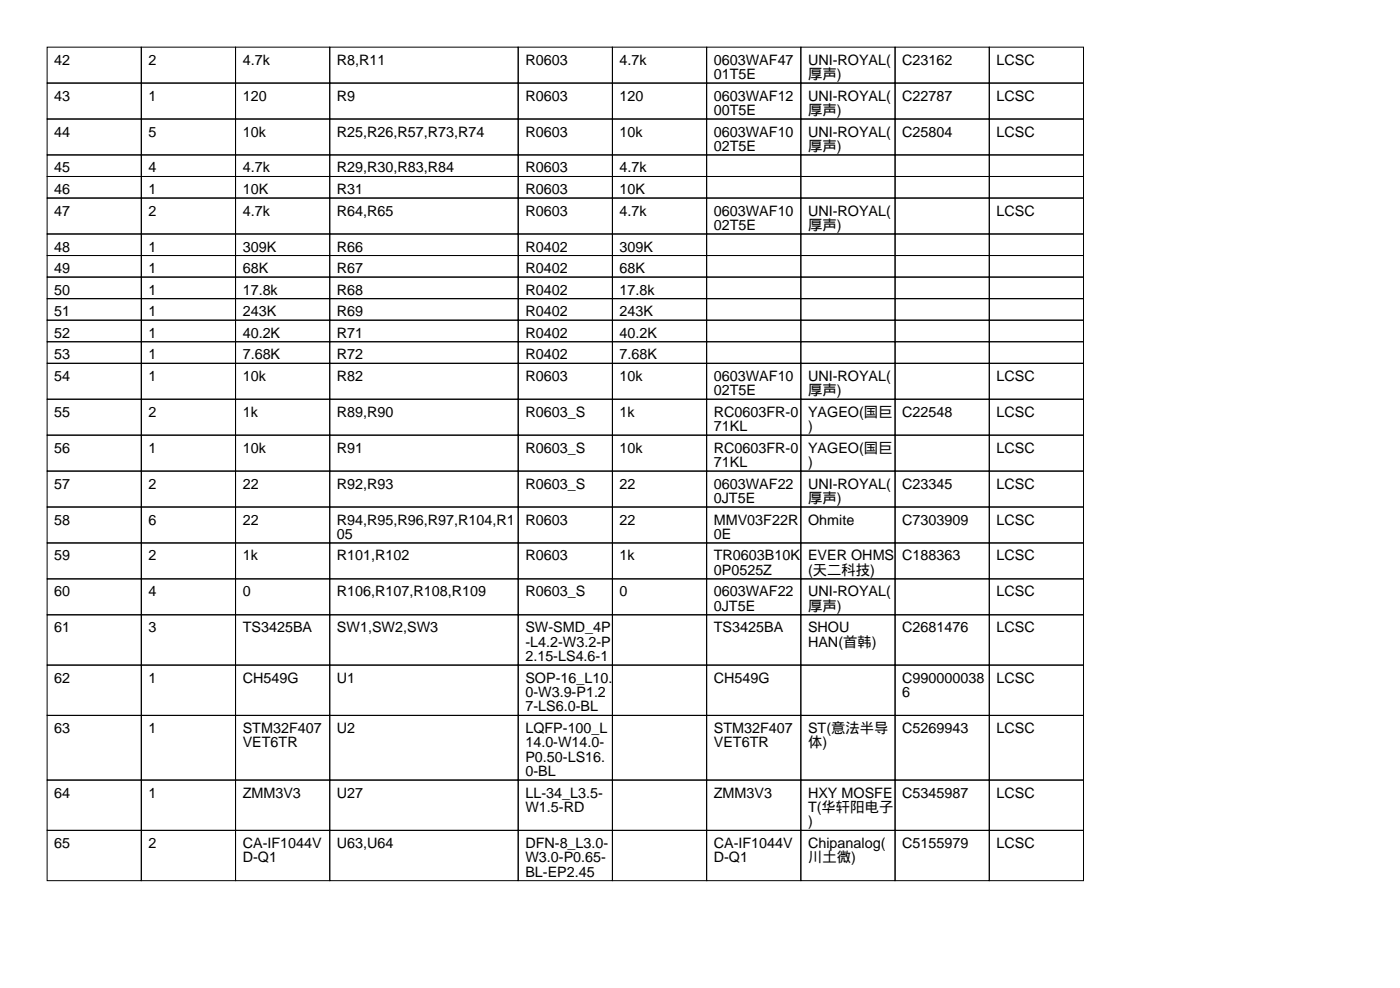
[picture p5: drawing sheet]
<svg xmlns="http://www.w3.org/2000/svg" width="297mm" height="210mm" viewBox="0 0 297 210" stroke-linecap="round" stroke-linejoin="round" font-family="sans-serif">
<defs><g id="words">
<g font-size="3">
<text x="11.5" y="13.7">42</text>
<text x="31.5" y="13.7">2</text>
<text x="51.5" y="13.7">4.7k</text>
<text x="71.5" y="13.7">R8,R11</text>
<text x="111.5" y="13.7">R0603</text>
<text x="131.5" y="13.7">4.7k</text>
<text x="151.5" y="13.7">0603WAF47</text>
<text x="151.5" y="16.8">01T5E</text>
<text x="171.5" y="13.7">UNI-ROYAL(</text>
<text x="171.5" y="16.8">厚声)</text>
<text x="191.5" y="13.7">C23162</text>
<text x="211.5" y="13.7">LCSC</text>
<text x="11.5" y="21.3">43</text>
<text x="31.5" y="21.3">1</text>
<text x="51.5" y="21.3">120</text>
<text x="71.5" y="21.3">R9</text>
<text x="111.5" y="21.3">R0603</text>
<text x="131.5" y="21.3">120</text>
<text x="151.5" y="21.3">0603WAF12</text>
<text x="171.5" y="21.3">UNI-ROYAL(</text>
<text x="191.5" y="21.3">C22787</text>
<text x="211.5" y="21.3">LCSC</text>
<text x="11.5" y="29">44</text>
<text x="31.5" y="29">5</text>
<text x="51.5" y="29">10k</text>
<text x="71.5" y="29">R25,R26,R57,R73,R74</text>
<text x="111.5" y="29">R0603</text>
<text x="131.5" y="29">10k</text>
<text x="151.5" y="24.4">00T5E</text>
<text x="151.5" y="29">0603WAF10</text>
<text x="171.5" y="24.4">厚声)</text>
<text x="171.5" y="29">UNI-ROYAL(</text>
<text x="191.5" y="29">C25804</text>
<text x="211.5" y="29">LCSC</text>
<text x="151.5" y="32">02T5E</text>
<text x="171.5" y="32">厚声)</text>
<text x="11.5" y="36.6">45</text>
<text x="11.5" y="41.2">46</text>
<text x="31.5" y="36.6">4</text>
<text x="31.5" y="41.2">1</text>
<text x="51.5" y="36.6">4.7k</text>
<text x="51.5" y="41.2">10K</text>
<text x="71.5" y="36.6">R29,R30,R83,R84</text>
<text x="71.5" y="41.2">R31</text>
<text x="111.5" y="36.6">R0603</text>
<text x="111.5" y="41.2">R0603</text>
<text x="131.5" y="36.6">4.7k</text>
<text x="131.5" y="41.2">10K</text>
<text x="11.5" y="45.7">47</text>
<text x="31.5" y="45.7">2</text>
<text x="51.5" y="45.7">4.7k</text>
<text x="71.5" y="45.7">R64,R65</text>
<text x="111.5" y="45.7">R0603</text>
<text x="131.5" y="45.7">4.7k</text>
<text x="151.5" y="45.7">0603WAF10</text>
<text x="171.5" y="45.7">UNI-ROYAL(</text>
<text x="211.5" y="45.7">LCSC</text>
<text x="11.5" y="53.3">48</text>
<text x="31.5" y="53.3">1</text>
<text x="51.5" y="53.3">309K</text>
<text x="71.5" y="53.3">R66</text>
<text x="111.5" y="53.3">R0402</text>
<text x="131.5" y="53.3">309K</text>
<text x="151.5" y="48.8">02T5E</text>
<text x="171.5" y="48.8">厚声)</text>
<text x="11.5" y="57.9">49</text>
<text x="31.5" y="57.9">1</text>
<text x="51.5" y="57.9">68K</text>
<text x="71.5" y="57.9">R67</text>
<text x="111.5" y="57.9">R0402</text>
<text x="131.5" y="57.9">68K</text>
<text x="11.5" y="62.5">50</text>
<text x="31.5" y="62.5">1</text>
<text x="51.5" y="62.5">17.8k</text>
<text x="71.5" y="62.5">R68</text>
<text x="111.5" y="62.5">R0402</text>
<text x="131.5" y="62.5">17.8k</text>
<text x="11.5" y="67.1">51</text>
<text x="11.5" y="71.6">52</text>
<text x="31.5" y="67.1">1</text>
<text x="31.5" y="71.6">1</text>
<text x="51.5" y="67.1">243K</text>
<text x="51.5" y="71.6">40.2K</text>
<text x="71.5" y="67.1">R69</text>
<text x="71.5" y="71.6">R71</text>
<text x="111.5" y="67.1">R0402</text>
<text x="111.5" y="71.6">R0402</text>
<text x="131.5" y="67.1">243K</text>
<text x="131.5" y="71.6">40.2K</text>
<text x="11.5" y="76.2">53</text>
<text x="31.5" y="76.2">1</text>
<text x="51.5" y="76.2">7.68K</text>
<text x="71.5" y="76.2">R72</text>
<text x="111.5" y="76.2">R0402</text>
<text x="131.5" y="76.2">7.68K</text>
<text x="11.5" y="80.8">54</text>
<text x="31.5" y="80.8">1</text>
<text x="51.5" y="80.8">10k</text>
<text x="71.5" y="80.8">R82</text>
<text x="111.5" y="80.8">R0603</text>
<text x="131.5" y="80.8">10k</text>
<text x="151.5" y="80.8">0603WAF10</text>
<text x="151.5" y="83.8">02T5E</text>
<text x="171.5" y="80.8">UNI-ROYAL(</text>
<text x="171.5" y="83.8">厚声)</text>
<text x="211.5" y="80.8">LCSC</text>
<text x="11.5" y="88.4">55</text>
<text x="31.5" y="88.4">2</text>
<text x="51.5" y="88.4">1k</text>
<text x="71.5" y="88.4">R89,R90</text>
<text x="111.5" y="88.4">R0603_S</text>
<text x="131.5" y="88.4">1k</text>
<text x="151.5" y="88.4">RC0603FR-0</text>
<text x="171.5" y="88.4">YAGEO(国巨</text>
<text x="191.5" y="88.4">C22548</text>
<text x="211.5" y="88.4">LCSC</text>
<text x="151.5" y="91.4">71KL</text>
<text x="171.5" y="91.4">)</text>
<text x="11.5" y="96">56</text>
<text x="31.5" y="96">1</text>
<text x="51.5" y="96">10k</text>
<text x="71.5" y="96">R91</text>
<text x="111.5" y="96">R0603_S</text>
<text x="131.5" y="96">10k</text>
<text x="151.5" y="96">RC0603FR-0</text>
<text x="151.5" y="99.1">71KL</text>
<text x="171.5" y="96">YAGEO(国巨</text>
<text x="171.5" y="99.1">)</text>
<text x="211.5" y="96">LCSC</text>
<text x="11.5" y="103.6">57</text>
<text x="31.5" y="103.6">2</text>
<text x="51.5" y="103.6">22</text>
<text x="71.5" y="103.6">R92,R93</text>
<text x="111.5" y="103.6">R0603_S</text>
<text x="131.5" y="103.6">22</text>
<text x="151.5" y="103.6">0603WAF22</text>
<text x="151.5" y="106.7">0JT5E</text>
<text x="171.5" y="103.6">UNI-ROYAL(</text>
<text x="171.5" y="106.7">厚声)</text>
<text x="191.5" y="103.6">C23345</text>
<text x="211.5" y="103.6">LCSC</text>
<text x="11.5" y="111.3">58</text>
<text x="31.5" y="111.3">6</text>
<text x="51.5" y="111.3">22</text>
<text x="71.5" y="111.3">R94,R95,R96,R97,R104,R1</text>
<text x="111.5" y="111.3">R0603</text>
<text x="131.5" y="111.3">22</text>
<text x="151.5" y="111.3">MMV03F22R</text>
<text x="171.5" y="111.3">Ohmite</text>
<text x="191.5" y="111.3">C7303909</text>
<text x="211.5" y="111.3">LCSC</text>
<text x="11.5" y="118.9">59</text>
<text x="31.5" y="118.9">2</text>
<text x="51.5" y="118.9">1k</text>
<text x="71.5" y="114.3">05</text>
<text x="71.5" y="118.9">R101,R102</text>
<text x="111.5" y="118.9">R0603</text>
<text x="131.5" y="118.9">1k</text>
<text x="151.5" y="114.3">0E</text>
<text x="151.5" y="118.9">TR0603B10K</text>
<text x="171.5" y="118.9">EVER OHMS</text>
<text x="191.5" y="118.9">C188363</text>
<text x="211.5" y="118.9">LCSC</text>
<text x="151.5" y="121.9">0P0525Z</text>
<text x="171.5" y="121.9">(天二科技)</text>
<text x="11.5" y="126.5">60</text>
<text x="31.5" y="126.5">4</text>
<text x="51.5" y="126.5">0</text>
<text x="71.5" y="126.5">R106,R107,R108,R109</text>
<text x="111.5" y="126.5">R0603_S</text>
<text x="131.5" y="126.5">0</text>
<text x="151.5" y="126.5">0603WAF22</text>
<text x="151.5" y="129.5">0JT5E</text>
<text x="171.5" y="126.5">UNI-ROYAL(</text>
<text x="171.5" y="129.5">厚声)</text>
<text x="211.5" y="126.5">LCSC</text>
<text x="11.5" y="134.1">61</text>
<text x="31.5" y="134.1">3</text>
<text x="51.5" y="134.1">TS3425BA</text>
<text x="71.5" y="134.1">SW1,SW2,SW3</text>
<text x="111.5" y="134.1">SW-SMD_4P</text>
<text x="111.5" y="137.2">-L4.2-W3.2-P</text>
<text x="151.5" y="134.1">TS3425BA</text>
<text x="171.5" y="134.1">SHOU</text>
<text x="171.5" y="137.2">HAN(首韩)</text>
<text x="191.5" y="134.1">C2681476</text>
<text x="211.5" y="134.1">LCSC</text>
<text x="111.5" y="140.2">2.15-LS4.6-1</text>
<text x="11.5" y="144.8">62</text>
<text x="31.5" y="144.8">1</text>
<text x="51.5" y="144.8">CH549G</text>
<text x="71.5" y="144.8">U1</text>
<text x="111.5" y="144.8">SOP-16_L10.</text>
<text x="111.5" y="147.8">0-W3.9-P1.2</text>
<text x="151.5" y="144.8">CH549G</text>
<text x="191.5" y="144.8">C990000038</text>
<text x="191.5" y="147.8">6</text>
<text x="211.5" y="144.8">LCSC</text>
<text x="11.5" y="155.5">63</text>
<text x="31.5" y="155.5">1</text>
<text x="51.5" y="155.5">STM32F407</text>
<text x="71.5" y="155.5">U2</text>
<text x="111.5" y="150.9">7-LS6.0-BL</text>
<text x="111.5" y="155.5">LQFP-100_L</text>
<text x="151.5" y="155.5">STM32F407</text>
<text x="171.5" y="155.5">ST(意法半导</text>
<text x="191.5" y="155.5">C5269943</text>
<text x="211.5" y="155.5">LCSC</text>
<text x="51.5" y="158.5">VET6TR</text>
<text x="111.5" y="158.5">14.0-W14.0-</text>
<text x="111.5" y="161.5">P0.50-LS16.</text>
<text x="151.5" y="158.5">VET6TR</text>
<text x="171.5" y="158.5">体)</text>
<text x="111.5" y="164.6">0-BL</text>
<text x="11.5" y="169.2">64</text>
<text x="31.5" y="169.2">1</text>
<text x="51.5" y="169.2">ZMM3V3</text>
<text x="71.5" y="169.2">U27</text>
<text x="111.5" y="169.2">LL-34_L3.5-</text>
<text x="111.5" y="172.2">W1.5-RD</text>
<text x="151.5" y="169.2">ZMM3V3</text>
<text x="171.5" y="169.2">HXY MOSFE</text>
<text x="171.5" y="172.2">T(华轩阳电子</text>
<text x="191.5" y="169.2">C5345987</text>
<text x="211.5" y="169.2">LCSC</text>
<text x="11.5" y="179.8">65</text>
<text x="31.5" y="179.8">2</text>
<text x="51.5" y="179.8">CA-IF1044V</text>
<text x="71.5" y="179.8">U63,U64</text>
<text x="111.5" y="179.8">DFN-8_L3.0-</text>
<text x="151.5" y="179.8">CA-IF1044V</text>
<text x="171.5" y="175.3">)</text>
<text x="171.5" y="179.8">Chipanalog(</text>
<text x="191.5" y="179.8">C5155979</text>
<text x="211.5" y="179.8">LCSC</text>
<text x="51.5" y="182.9">D-Q1</text>
<text x="111.5" y="182.9">W3.0-P0.65-</text>
<text x="111.5" y="185.9">BL-EP2.45</text>
<text x="151.5" y="182.9">D-Q1</text>
<text x="171.5" y="182.9">川土微)</text>
</g>
</g></defs>
<g fill="none" stroke="#000" stroke-width=".21">
<path d="M10 10h20v7.6h-20zM10 17.6h20v7.6h-20zM30 10h20v7.6h-20zM30 17.6h20v7.6h-20zM50 10h20v7.6h-20zM50 17.6h20v7.6h-20zM70 10h40v7.6h-40zM70 17.6h40v7.6h-40zM110 10h20v7.6h-20zM110 17.6h20v7.6h-20zM130 10h20v7.6h-20zM130 17.6h20v7.6h-20z"/>
<path d="M150 10h20v7.6h-20zM150 17.6h20v7.6h-20zM170 10h20v7.6h-20zM170 17.6h20v7.6h-20zM190 10h20v7.6h-20zM190 17.6h20v7.6h-20zM210 10h20v7.6h-20zM210 17.6h20v7.6h-20zM10 25.2h20v7.7h-20zM10 32.9h20v4.5h-20zM10 37.4h20v4.6h-20zM30 25.2h20v7.7h-20z"/>
<path d="M30 32.9h20v4.5h-20zM30 37.4h20v4.6h-20zM50 25.2h20v7.7h-20zM50 32.9h20v4.5h-20zM50 37.4h20v4.6h-20zM70 25.2h40v7.7h-40zM70 32.9h40v4.5h-40zM70 37.4h40v4.6h-40zM110 25.2h20v7.7h-20zM110 32.9h20v4.5h-20zM110 37.4h20v4.6h-20zM130 25.2h20v7.7h-20z"/>
<path d="M130 32.9h20v4.5h-20zM130 37.4h20v4.6h-20zM150 25.2h20v7.7h-20zM150 32.9h20v4.5h-20zM150 37.4h20v4.6h-20zM170 25.2h20v7.7h-20zM170 32.9h20v4.5h-20zM170 37.4h20v4.6h-20zM190 25.2h20v7.7h-20zM190 32.9h20v4.5h-20zM190 37.4h20v4.6h-20zM210 25.2h20v7.7h-20z"/>
<path d="M210 32.9h20v4.5h-20zM210 37.4h20v4.6h-20zM10 42h20v7.6h-20zM10 49.6h20v4.6h-20zM10 54.2h20v4.6h-20zM10 58.8h20v4.5h-20zM30 42h20v7.6h-20zM30 49.6h20v4.6h-20zM30 54.2h20v4.6h-20zM30 58.8h20v4.5h-20zM50 42h20v7.6h-20zM50 49.6h20v4.6h-20z"/>
<path d="M50 54.2h20v4.6h-20zM50 58.8h20v4.5h-20zM70 42h40v7.6h-40zM70 49.6h40v4.6h-40zM70 54.2h40v4.6h-40zM70 58.8h40v4.5h-40zM110 42h20v7.6h-20zM110 49.6h20v4.6h-20zM110 54.2h20v4.6h-20zM110 58.8h20v4.5h-20zM130 42h20v7.6h-20zM130 49.6h20v4.6h-20z"/>
<path d="M130 54.2h20v4.6h-20zM130 58.8h20v4.5h-20zM150 42h20v7.6h-20zM150 49.6h20v4.6h-20zM150 54.2h20v4.6h-20zM150 58.8h20v4.5h-20zM170 42h20v7.6h-20zM170 49.6h20v4.6h-20zM170 54.2h20v4.6h-20zM170 58.8h20v4.5h-20zM190 42h20v7.6h-20zM190 49.6h20v4.6h-20z"/>
<path d="M190 54.2h20v4.6h-20zM190 58.8h20v4.5h-20zM210 42h20v7.6h-20zM210 49.6h20v4.6h-20zM210 54.2h20v4.6h-20zM210 58.8h20v4.5h-20zM10 63.3h20v4.6h-20zM10 67.9h20v4.6h-20zM10 72.5h20v4.6h-20zM10 77.1h20v7.6h-20zM30 63.3h20v4.6h-20zM30 67.9h20v4.6h-20z"/>
<path d="M30 72.5h20v4.6h-20zM30 77.1h20v7.6h-20zM50 63.3h20v4.6h-20zM50 67.9h20v4.6h-20zM50 72.5h20v4.6h-20zM50 77.1h20v7.6h-20zM70 63.3h40v4.6h-40zM70 67.9h40v4.6h-40zM70 72.5h40v4.6h-40zM70 77.1h40v7.6h-40zM110 63.3h20v4.6h-20zM110 67.9h20v4.6h-20z"/>
<path d="M110 72.5h20v4.6h-20zM110 77.1h20v7.6h-20zM130 63.3h20v4.6h-20zM130 67.9h20v4.6h-20zM130 72.5h20v4.6h-20zM130 77.1h20v7.6h-20zM150 63.3h20v4.6h-20zM150 67.9h20v4.6h-20zM150 72.5h20v4.6h-20zM150 77.1h20v7.6h-20zM170 63.3h20v4.6h-20zM170 67.9h20v4.6h-20z"/>
<path d="M170 72.5h20v4.6h-20zM170 77.1h20v7.6h-20zM190 63.3h20v4.6h-20zM190 67.9h20v4.6h-20zM190 72.5h20v4.6h-20zM190 77.1h20v7.6h-20zM210 63.3h20v4.6h-20zM210 67.9h20v4.6h-20zM210 72.5h20v4.6h-20zM210 77.1h20v7.6h-20zM10 84.7h20v7.6h-20zM10 92.3h20v7.6h-20z"/>
<path d="M10 99.9h20v7.6h-20zM30 84.7h20v7.6h-20zM30 92.3h20v7.6h-20zM30 99.9h20v7.6h-20zM50 84.7h20v7.6h-20zM50 92.3h20v7.6h-20zM50 99.9h20v7.6h-20zM70 84.7h40v7.6h-40zM70 92.3h40v7.6h-40zM70 99.9h40v7.6h-40zM110 84.7h20v7.6h-20zM110 92.3h20v7.6h-20z"/>
<path d="M110 99.9h20v7.6h-20zM130 84.7h20v7.6h-20zM130 92.3h20v7.6h-20zM130 99.9h20v7.6h-20zM150 84.7h20v7.6h-20zM150 92.3h20v7.6h-20zM150 99.9h20v7.6h-20zM170 84.7h20v7.6h-20zM170 92.3h20v7.6h-20zM170 99.9h20v7.6h-20zM190 84.7h20v7.6h-20zM190 92.3h20v7.6h-20z"/>
<path d="M190 99.9h20v7.6h-20zM210 84.7h20v7.6h-20zM210 92.3h20v7.6h-20zM210 99.9h20v7.6h-20zM10 107.5h20v7.7h-20zM10 115.2h20v7.6h-20zM30 107.5h20v7.7h-20zM30 115.2h20v7.6h-20zM50 107.5h20v7.7h-20zM50 115.2h20v7.6h-20zM70 107.5h40v7.7h-40zM70 115.2h40v7.6h-40z"/>
<path d="M110 107.5h20v7.7h-20zM110 115.2h20v7.6h-20zM130 107.5h20v7.7h-20zM130 115.2h20v7.6h-20zM150 107.5h20v7.7h-20zM150 115.2h20v7.6h-20zM170 107.5h20v7.7h-20zM170 115.2h20v7.6h-20zM190 107.5h20v7.7h-20zM190 115.2h20v7.6h-20zM210 107.5h20v7.7h-20zM210 115.2h20v7.6h-20z"/>
<path d="M10 122.8h20v7.6h-20zM10 130.4h20v10.7h-20zM30 122.8h20v7.6h-20zM30 130.4h20v10.7h-20zM50 122.8h20v7.6h-20zM50 130.4h20v10.7h-20zM70 122.8h40v7.6h-40zM70 130.4h40v10.7h-40zM110 122.8h20v7.6h-20zM110 130.4h20v10.7h-20zM130 122.8h20v7.6h-20zM130 130.4h20v10.7h-20z"/>
<path d="M150 122.8h20v7.6h-20zM150 130.4h20v10.7h-20zM170 122.8h20v7.6h-20zM170 130.4h20v10.7h-20zM190 122.8h20v7.6h-20zM190 130.4h20v10.7h-20zM210 122.8h20v7.6h-20zM210 130.4h20v10.7h-20zM10 141.1h20v10.6h-20zM10 151.7h20v13.7h-20zM30 141.1h20v10.6h-20zM30 151.7h20v13.7h-20z"/>
<path d="M50 141.1h20v10.6h-20zM50 151.7h20v13.7h-20zM70 141.1h40v10.6h-40zM70 151.7h40v13.7h-40zM110 141.1h20v10.6h-20zM110 151.7h20v13.7h-20zM130 141.1h20v10.6h-20zM130 151.7h20v13.7h-20zM150 141.1h20v10.6h-20zM150 151.7h20v13.7h-20zM170 141.1h20v10.6h-20zM170 151.7h20v13.7h-20z"/>
<path d="M190 141.1h20v10.6h-20zM190 151.7h20v13.7h-20zM210 141.1h20v10.6h-20zM210 151.7h20v13.7h-20zM10 165.4h20v10.7h-20zM10 176.1h20v10.7h-20zM30 165.4h20v10.7h-20zM30 176.1h20v10.7h-20zM50 165.4h20v10.7h-20zM50 176.1h20v10.7h-20zM70 165.4h40v10.7h-40zM70 176.1h40v10.7h-40z"/>
<path d="M110 165.4h20v10.7h-20zM110 176.1h20v10.7h-20zM130 165.4h20v10.7h-20zM130 176.1h20v10.7h-20zM150 165.4h20v10.7h-20zM150 176.1h20v10.7h-20zM170 165.4h20v10.7h-20zM170 176.1h20v10.7h-20zM190 165.4h20v10.7h-20zM190 176.1h20v10.7h-20zM210 165.4h20v10.7h-20zM210 176.1h20v10.7h-20z"/>
</g>
<use href="#words"/>
</svg>
